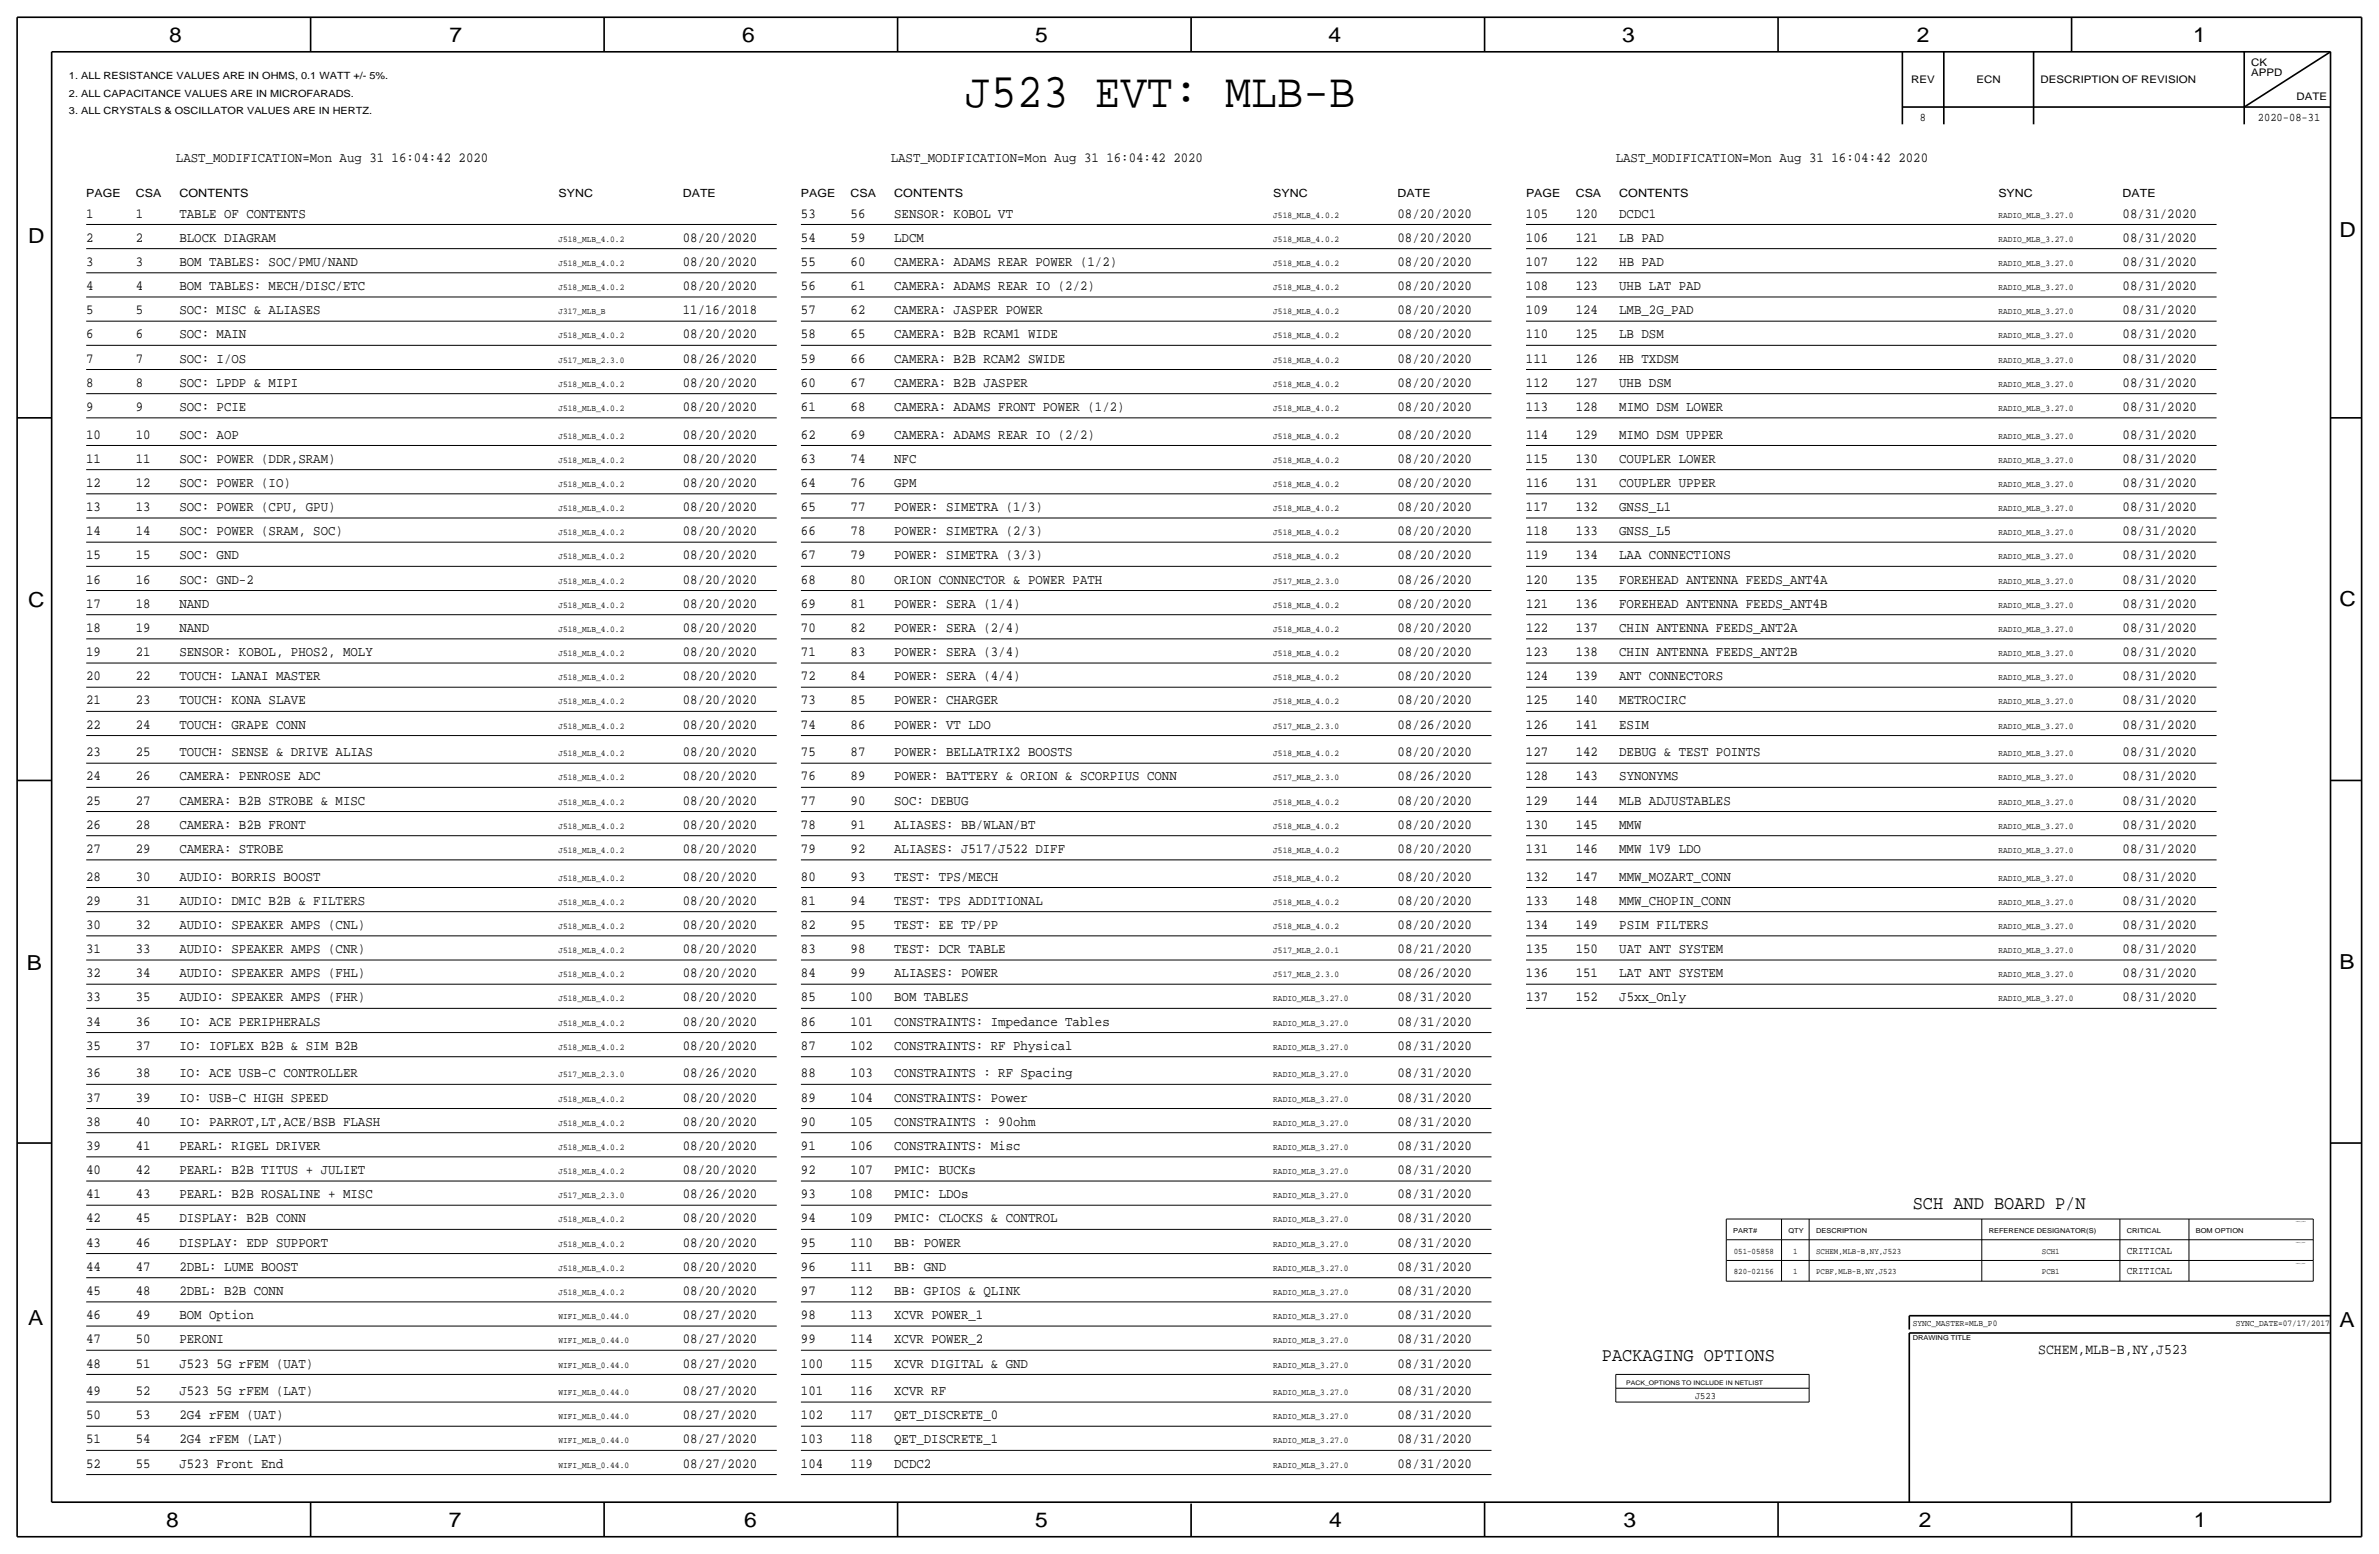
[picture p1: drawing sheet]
<svg xmlns="http://www.w3.org/2000/svg" width="875mm" height="572mm" viewBox="0 0 875 572" stroke-linecap="round" stroke-linejoin="round" font-family="sans-serif">
<defs><g id="words">
<text font-size="17.9" x="354.9" y="39.4">J523 EVT: MLB-B</text>
<g font-size="7.6">
<text x="62.2" y="15.5">8</text>
<text x="165.3" y="15.5">7</text>
<text x="273" y="15.5">6</text>
<text x="380.7" y="15.5">5</text>
<text x="488.6" y="15.5">4</text>
<text x="596.6" y="15.5">3</text>
<text x="705.1" y="15.5">2</text>
<text x="806.7" y="15.5">1</text>
<text x="10.4" y="89.4">D</text>
<text x="860.5" y="87.1">D</text>
<text x="10.4" y="223.3">C</text>
<text x="860.5" y="222.8">C</text>
<text x="9.9" y="356.6">B</text>
<text x="860.5" y="356.4">B</text>
<text x="10.4" y="487.4">A</text>
<text x="860.5" y="488.2">A</text>
<text x="61.2" y="561.6">8</text>
<text x="165" y="561.6">7</text>
<text x="273.8" y="561.6">6</text>
<text x="380.7" y="561.6">5</text>
<text x="488.9" y="561.6">4</text>
<text x="597.1" y="561.6">3</text>
<text x="705.8" y="561.6">2</text>
<text x="806.9" y="561.6">1</text>
</g>
<g font-size="7">
<text x="703.5" y="444.5">SCH AND BOARD P/N</text>
<text x="589.2" y="500.4">PACKAGING OPTIONS</text>
</g>
<text font-size="5.4" x="749.7" y="497.8">SCHEM,MLB-B,NY,J523</text>
<g font-size="5.1">
<text x="64.7" y="59.7">LAST_MODIFICATION=Mon Aug 31 16:04:42 2020</text>
<text x="327.6" y="59.7">LAST_MODIFICATION=Mon Aug 31 16:04:42 2020</text>
<text x="594.3" y="59.7">LAST_MODIFICATION=Mon Aug 31 16:04:42 2020</text>
<text x="31.7" y="80">1</text>
<text x="50" y="80">1</text>
<text x="66" y="80">TABLE OF CONTENTS</text>
<text x="294.6" y="80">53</text>
<text x="312.9" y="80">56</text>
<text x="328.9" y="80">SENSOR: KOBOL VT</text>
<text x="514" y="80">08/20/2020</text>
<text x="561.3" y="80">105</text>
<text x="579.6" y="80">120</text>
<text x="595.6" y="80">DCDC1</text>
<text x="780.7" y="80">08/31/2020</text>
<text x="31.7" y="88.9">2</text>
<text x="50" y="88.9">2</text>
<text x="66" y="88.9">BLOCK DIAGRAM</text>
<text x="251.2" y="88.9">08/20/2020</text>
<text x="294.6" y="88.9">54</text>
<text x="312.9" y="88.9">59</text>
<text x="328.9" y="88.9">LDCM</text>
<text x="514" y="88.9">08/20/2020</text>
<text x="561.3" y="88.9">106</text>
<text x="579.6" y="88.9">121</text>
<text x="595.6" y="88.9">LB PAD</text>
<text x="780.7" y="88.9">08/31/2020</text>
<text x="31.7" y="97.8">3</text>
<text x="50" y="97.8">3</text>
<text x="66" y="97.8">BOM TABLES: SOC/PMU/NAND</text>
<text x="251.2" y="97.8">08/20/2020</text>
<text x="294.6" y="97.8">55</text>
<text x="312.9" y="97.8">60</text>
<text x="328.9" y="97.8">CAMERA: ADAMS REAR POWER (1/2)</text>
<text x="514" y="97.8">08/20/2020</text>
<text x="561.3" y="97.8">107</text>
<text x="579.6" y="97.8">122</text>
<text x="595.6" y="97.8">HB PAD</text>
<text x="780.7" y="97.8">08/31/2020</text>
<text x="31.7" y="106.7">4</text>
<text x="50" y="106.7">4</text>
<text x="66" y="106.7">BOM TABLES: MECH/DISC/ETC</text>
<text x="251.2" y="106.7">08/20/2020</text>
<text x="294.6" y="106.7">56</text>
<text x="312.9" y="106.7">61</text>
<text x="328.9" y="106.7">CAMERA: ADAMS REAR IO (2/2)</text>
<text x="514" y="106.7">08/20/2020</text>
<text x="561.3" y="106.7">108</text>
<text x="579.6" y="106.7">123</text>
<text x="595.6" y="106.7">UHB LAT PAD</text>
<text x="780.7" y="106.7">08/31/2020</text>
<text x="31.7" y="115.6">5</text>
<text x="50" y="115.6">5</text>
<text x="66" y="115.6">SOC: MISC &amp; ALIASES</text>
<text x="251.2" y="115.6">11/16/2018</text>
<text x="294.6" y="115.6">57</text>
<text x="312.9" y="115.6">62</text>
<text x="328.9" y="115.6">CAMERA: JASPER POWER</text>
<text x="514" y="115.6">08/20/2020</text>
<text x="561.3" y="115.6">109</text>
<text x="579.6" y="115.6">124</text>
<text x="595.6" y="115.6">LMB_2G_PAD</text>
<text x="780.7" y="115.6">08/31/2020</text>
<text x="31.7" y="124.5">6</text>
<text x="50" y="124.5">6</text>
<text x="66" y="124.5">SOC: MAIN</text>
<text x="251.2" y="124.5">08/20/2020</text>
<text x="294.6" y="124.5">58</text>
<text x="312.9" y="124.5">65</text>
<text x="328.9" y="124.5">CAMERA: B2B RCAM1 WIDE</text>
<text x="514" y="124.5">08/20/2020</text>
<text x="561.3" y="124.5">110</text>
<text x="579.6" y="124.5">125</text>
<text x="595.6" y="124.5">LB DSM</text>
<text x="780.7" y="124.5">08/31/2020</text>
<text x="31.7" y="133.3">7</text>
<text x="50" y="133.3">7</text>
<text x="66" y="133.3">SOC: I/OS</text>
<text x="251.2" y="133.3">08/26/2020</text>
<text x="294.6" y="133.3">59</text>
<text x="312.9" y="133.3">66</text>
<text x="328.9" y="133.3">CAMERA: B2B RCAM2 SWIDE</text>
<text x="514" y="133.3">08/20/2020</text>
<text x="561.3" y="133.3">111</text>
<text x="579.6" y="133.3">126</text>
<text x="595.6" y="133.3">HB TXDSM</text>
<text x="780.7" y="133.3">08/31/2020</text>
<text x="31.7" y="142.2">8</text>
<text x="50" y="142.2">8</text>
<text x="66" y="142.2">SOC: LPDP &amp; MIPI</text>
<text x="251.2" y="142.2">08/20/2020</text>
<text x="294.6" y="142.2">60</text>
<text x="312.9" y="142.2">67</text>
<text x="328.9" y="142.2">CAMERA: B2B JASPER</text>
<text x="514" y="142.2">08/20/2020</text>
<text x="561.3" y="142.2">112</text>
<text x="579.6" y="142.2">127</text>
<text x="595.6" y="142.2">UHB DSM</text>
<text x="780.7" y="142.2">08/31/2020</text>
<text x="31.7" y="151.1">9</text>
<text x="50" y="151.1">9</text>
<text x="66" y="151.1">SOC: PCIE</text>
<text x="251.2" y="151.1">08/20/2020</text>
<text x="294.6" y="151.1">61</text>
<text x="312.9" y="151.1">68</text>
<text x="328.9" y="151.1">CAMERA: ADAMS FRONT POWER (1/2)</text>
<text x="514" y="151.1">08/20/2020</text>
<text x="561.3" y="151.1">113</text>
<text x="579.6" y="151.1">128</text>
<text x="595.6" y="151.1">MIMO DSM LOWER</text>
<text x="780.7" y="151.1">08/31/2020</text>
<text x="31.7" y="161.3">10</text>
<text x="50" y="161.3">10</text>
<text x="66" y="161.3">SOC: AOP</text>
<text x="251.2" y="161.3">08/20/2020</text>
<text x="294.6" y="161.3">62</text>
<text x="312.9" y="161.3">69</text>
<text x="328.9" y="161.3">CAMERA: ADAMS REAR IO (2/2)</text>
<text x="514" y="161.3">08/20/2020</text>
<text x="561.3" y="161.3">114</text>
<text x="579.6" y="161.3">129</text>
<text x="595.6" y="161.3">MIMO DSM UPPER</text>
<text x="780.7" y="161.3">08/31/2020</text>
<text x="31.7" y="170.2">11</text>
<text x="50" y="170.2">11</text>
<text x="66" y="170.2">SOC: POWER (DDR,SRAM)</text>
<text x="251.2" y="170.2">08/20/2020</text>
<text x="294.6" y="170.2">63</text>
<text x="312.9" y="170.2">74</text>
<text x="328.9" y="170.2">NFC</text>
<text x="514" y="170.2">08/20/2020</text>
<text x="561.3" y="170.2">115</text>
<text x="579.6" y="170.2">130</text>
<text x="595.6" y="170.2">COUPLER LOWER</text>
<text x="780.7" y="170.2">08/31/2020</text>
<text x="31.7" y="179.1">12</text>
<text x="50" y="179.1">12</text>
<text x="66" y="179.1">SOC: POWER (IO)</text>
<text x="251.2" y="179.1">08/20/2020</text>
<text x="294.6" y="179.1">64</text>
<text x="312.9" y="179.1">76</text>
<text x="328.9" y="179.1">GPM</text>
<text x="514" y="179.1">08/20/2020</text>
<text x="561.3" y="179.1">116</text>
<text x="579.6" y="179.1">131</text>
<text x="595.6" y="179.1">COUPLER UPPER</text>
<text x="780.7" y="179.1">08/31/2020</text>
<text x="31.7" y="188">13</text>
<text x="50" y="188">13</text>
<text x="66" y="188">SOC: POWER (CPU, GPU)</text>
<text x="251.2" y="188">08/20/2020</text>
<text x="294.6" y="188">65</text>
<text x="312.9" y="188">77</text>
<text x="328.9" y="188">POWER: SIMETRA (1/3)</text>
<text x="514" y="188">08/20/2020</text>
<text x="561.3" y="188">117</text>
<text x="579.6" y="188">132</text>
<text x="595.6" y="188">GNSS_L1</text>
<text x="780.7" y="188">08/31/2020</text>
<text x="31.7" y="196.8">14</text>
<text x="50" y="196.8">14</text>
<text x="66" y="196.8">SOC: POWER (SRAM, SOC)</text>
<text x="251.2" y="196.8">08/20/2020</text>
<text x="294.6" y="196.8">66</text>
<text x="312.9" y="196.8">78</text>
<text x="328.9" y="196.8">POWER: SIMETRA (2/3)</text>
<text x="514" y="196.8">08/20/2020</text>
<text x="561.3" y="196.8">118</text>
<text x="579.6" y="196.8">133</text>
<text x="595.6" y="196.8">GNSS_L5</text>
<text x="780.7" y="196.8">08/31/2020</text>
<text x="31.7" y="205.7">15</text>
<text x="50" y="205.7">15</text>
<text x="66" y="205.7">SOC: GND</text>
<text x="251.2" y="205.7">08/20/2020</text>
<text x="294.6" y="205.7">67</text>
<text x="312.9" y="205.7">79</text>
<text x="328.9" y="205.7">POWER: SIMETRA (3/3)</text>
<text x="514" y="205.7">08/20/2020</text>
<text x="561.3" y="205.7">119</text>
<text x="579.6" y="205.7">134</text>
<text x="595.6" y="205.7">LAA CONNECTIONS</text>
<text x="780.7" y="205.7">08/31/2020</text>
<text x="31.7" y="214.6">16</text>
<text x="50" y="214.6">16</text>
<text x="66" y="214.6">SOC: GND-2</text>
<text x="251.2" y="214.6">08/20/2020</text>
<text x="294.6" y="214.6">68</text>
<text x="312.9" y="214.6">80</text>
<text x="328.9" y="214.6">ORION CONNECTOR &amp; POWER PATH</text>
<text x="514" y="214.6">08/26/2020</text>
<text x="561.3" y="214.6">120</text>
<text x="579.6" y="214.6">135</text>
<text x="595.6" y="214.6">FOREHEAD ANTENNA FEEDS_ANT4A</text>
<text x="780.7" y="214.6">08/31/2020</text>
<text x="31.7" y="223.5">17</text>
<text x="50" y="223.5">18</text>
<text x="66" y="223.5">NAND</text>
<text x="251.2" y="223.5">08/20/2020</text>
<text x="294.6" y="223.5">69</text>
<text x="312.9" y="223.5">81</text>
<text x="328.9" y="223.5">POWER: SERA (1/4)</text>
<text x="514" y="223.5">08/20/2020</text>
<text x="561.3" y="223.5">121</text>
<text x="579.6" y="223.5">136</text>
<text x="595.6" y="223.5">FOREHEAD ANTENNA FEEDS_ANT4B</text>
<text x="780.7" y="223.5">08/31/2020</text>
<text x="31.7" y="232.4">18</text>
<text x="50" y="232.4">19</text>
<text x="66" y="232.4">NAND</text>
<text x="251.2" y="232.4">08/20/2020</text>
<text x="294.6" y="232.4">70</text>
<text x="312.9" y="232.4">82</text>
<text x="328.9" y="232.4">POWER: SERA (2/4)</text>
<text x="514" y="232.4">08/20/2020</text>
<text x="561.3" y="232.4">122</text>
<text x="579.6" y="232.4">137</text>
<text x="595.6" y="232.4">CHIN ANTENNA FEEDS_ANT2A</text>
<text x="780.7" y="232.4">08/31/2020</text>
<text x="31.7" y="241.3">19</text>
<text x="50" y="241.3">21</text>
<text x="66" y="241.3">SENSOR: KOBOL, PHOS2, MOLY</text>
<text x="251.2" y="241.3">08/20/2020</text>
<text x="294.6" y="241.3">71</text>
<text x="312.9" y="241.3">83</text>
<text x="328.9" y="241.3">POWER: SERA (3/4)</text>
<text x="514" y="241.3">08/20/2020</text>
<text x="561.3" y="241.3">123</text>
<text x="579.6" y="241.3">138</text>
<text x="595.6" y="241.3">CHIN ANTENNA FEEDS_ANT2B</text>
<text x="780.7" y="241.3">08/31/2020</text>
<text x="31.7" y="250.2">20</text>
<text x="50" y="250.2">22</text>
<text x="66" y="250.2">TOUCH: LANAI MASTER</text>
<text x="251.2" y="250.2">08/20/2020</text>
<text x="294.6" y="250.2">72</text>
<text x="312.9" y="250.2">84</text>
<text x="328.9" y="250.2">POWER: SERA (4/4)</text>
<text x="514" y="250.2">08/20/2020</text>
<text x="561.3" y="250.2">124</text>
<text x="579.6" y="250.2">139</text>
<text x="595.6" y="250.2">ANT CONNECTORS</text>
<text x="780.7" y="250.2">08/31/2020</text>
<text x="31.7" y="259.1">21</text>
<text x="50" y="259.1">23</text>
<text x="66" y="259.1">TOUCH: KONA SLAVE</text>
<text x="251.2" y="259.1">08/20/2020</text>
<text x="294.6" y="259.1">73</text>
<text x="312.9" y="259.1">85</text>
<text x="328.9" y="259.1">POWER: CHARGER</text>
<text x="514" y="259.1">08/20/2020</text>
<text x="561.3" y="259.1">125</text>
<text x="579.6" y="259.1">140</text>
<text x="595.6" y="259.1">METROCIRC</text>
<text x="780.7" y="259.1">08/31/2020</text>
<text x="31.7" y="268">22</text>
<text x="50" y="268">24</text>
<text x="66" y="268">TOUCH: GRAPE CONN</text>
<text x="251.2" y="268">08/20/2020</text>
<text x="294.6" y="268">74</text>
<text x="312.9" y="268">86</text>
<text x="328.9" y="268">POWER: VT LDO</text>
<text x="514" y="268">08/26/2020</text>
<text x="561.3" y="268">126</text>
<text x="579.6" y="268">141</text>
<text x="595.6" y="268">ESIM</text>
<text x="780.7" y="268">08/31/2020</text>
<text x="31.7" y="278.1">23</text>
<text x="50" y="278.1">25</text>
<text x="66" y="278.1">TOUCH: SENSE &amp; DRIVE ALIAS</text>
<text x="251.2" y="278.1">08/20/2020</text>
<text x="294.6" y="278.1">75</text>
<text x="312.9" y="278.1">87</text>
<text x="328.9" y="278.1">POWER: BELLATRIX2 BOOSTS</text>
<text x="514" y="278.1">08/20/2020</text>
<text x="561.3" y="278.1">127</text>
<text x="579.6" y="278.1">142</text>
<text x="595.6" y="278.1">DEBUG &amp; TEST POINTS</text>
<text x="780.7" y="278.1">08/31/2020</text>
<text x="31.7" y="287">24</text>
<text x="50" y="287">26</text>
<text x="66" y="287">CAMERA: PENROSE ADC</text>
<text x="251.2" y="287">08/20/2020</text>
<text x="294.6" y="287">76</text>
<text x="312.9" y="287">89</text>
<text x="328.9" y="287">POWER: BATTERY &amp; ORION &amp; SCORPIUS CONN</text>
<text x="514" y="287">08/26/2020</text>
<text x="561.3" y="287">128</text>
<text x="579.6" y="287">143</text>
<text x="595.6" y="287">SYNONYMS</text>
<text x="780.7" y="287">08/31/2020</text>
<text x="31.7" y="295.9">25</text>
<text x="50" y="295.9">27</text>
<text x="66" y="295.9">CAMERA: B2B STROBE &amp; MISC</text>
<text x="251.2" y="295.9">08/20/2020</text>
<text x="294.6" y="295.9">77</text>
<text x="312.9" y="295.9">90</text>
<text x="328.9" y="295.9">SOC: DEBUG</text>
<text x="514" y="295.9">08/20/2020</text>
<text x="561.3" y="295.9">129</text>
<text x="579.6" y="295.9">144</text>
<text x="595.6" y="295.9">MLB ADJUSTABLES</text>
<text x="780.7" y="295.9">08/31/2020</text>
<text x="31.7" y="304.8">26</text>
<text x="50" y="304.8">28</text>
<text x="66" y="304.8">CAMERA: B2B FRONT</text>
<text x="251.2" y="304.8">08/20/2020</text>
<text x="294.6" y="304.8">78</text>
<text x="312.9" y="304.8">91</text>
<text x="328.9" y="304.8">ALIASES: BB/WLAN/BT</text>
<text x="514" y="304.8">08/20/2020</text>
<text x="561.3" y="304.8">130</text>
<text x="579.6" y="304.8">145</text>
<text x="595.6" y="304.8">MMW</text>
<text x="780.7" y="304.8">08/31/2020</text>
<text x="31.7" y="313.7">27</text>
<text x="50" y="313.7">29</text>
<text x="66" y="313.7">CAMERA: STROBE</text>
<text x="251.1" y="313.7">08/20/2020</text>
<text x="294.6" y="313.7">79</text>
<text x="312.9" y="313.7">92</text>
<text x="328.9" y="313.7">ALIASES: J517/J522 DIFF</text>
<text x="514" y="313.7">08/20/2020</text>
<text x="561.3" y="313.7">131</text>
<text x="579.6" y="313.7">146</text>
<text x="595.6" y="313.7">MMW 1V9 LDO</text>
<text x="780.7" y="313.7">08/31/2020</text>
<text x="31.7" y="323.8">28</text>
<text x="50" y="323.8">30</text>
<text x="66" y="323.8">AUDIO: BORRIS BOOST</text>
<text x="251.2" y="323.8">08/20/2020</text>
<text x="294.6" y="323.8">80</text>
<text x="312.9" y="323.8">93</text>
<text x="328.9" y="323.8">TEST: TPS/MECH</text>
<text x="514" y="323.8">08/20/2020</text>
<text x="561.3" y="323.8">132</text>
<text x="579.6" y="323.8">147</text>
<text x="595.6" y="323.8">MMW_MOZART_CONN</text>
<text x="780.7" y="323.8">08/31/2020</text>
<text x="31.7" y="332.7">29</text>
<text x="50" y="332.7">31</text>
<text x="66" y="332.7">AUDIO: DMIC B2B &amp; FILTERS</text>
<text x="251.2" y="332.7">08/20/2020</text>
<text x="294.6" y="332.7">81</text>
<text x="312.9" y="332.7">94</text>
<text x="328.9" y="332.7">TEST: TPS ADDITIONAL</text>
<text x="514" y="332.7">08/20/2020</text>
<text x="561.3" y="332.7">133</text>
<text x="579.6" y="332.7">148</text>
<text x="595.6" y="332.7">MMW_CHOPIN_CONN</text>
<text x="780.7" y="332.7">08/31/2020</text>
<text x="31.7" y="341.6">30</text>
<text x="50" y="341.6">32</text>
<text x="66" y="341.6">AUDIO: SPEAKER AMPS (CNL)</text>
<text x="251.2" y="341.6">08/20/2020</text>
<text x="294.6" y="341.6">82</text>
<text x="312.9" y="341.6">95</text>
<text x="328.9" y="341.6">TEST: EE TP/PP</text>
<text x="514" y="341.6">08/20/2020</text>
<text x="561.3" y="341.6">134</text>
<text x="579.6" y="341.6">149</text>
<text x="595.6" y="341.6">PSIM FILTERS</text>
<text x="780.7" y="341.6">08/31/2020</text>
<text x="31.7" y="350.5">31</text>
<text x="50" y="350.5">33</text>
<text x="66" y="350.5">AUDIO: SPEAKER AMPS (CNR)</text>
<text x="251.2" y="350.5">08/20/2020</text>
<text x="294.6" y="350.5">83</text>
<text x="312.9" y="350.5">98</text>
<text x="328.9" y="350.5">TEST: DCR TABLE</text>
<text x="514" y="350.5">08/21/2020</text>
<text x="561.3" y="350.5">135</text>
<text x="579.6" y="350.5">150</text>
<text x="595.6" y="350.5">UAT ANT SYSTEM</text>
<text x="780.7" y="350.5">08/31/2020</text>
<text x="31.7" y="359.4">32</text>
<text x="50" y="359.4">34</text>
<text x="66" y="359.4">AUDIO: SPEAKER AMPS (FHL)</text>
<text x="251.2" y="359.4">08/20/2020</text>
<text x="294.6" y="359.4">84</text>
<text x="312.9" y="359.4">99</text>
<text x="328.9" y="359.4">ALIASES: POWER</text>
<text x="514" y="359.4">08/26/2020</text>
<text x="561.3" y="359.4">136</text>
<text x="579.6" y="359.4">151</text>
<text x="595.6" y="359.4">LAT ANT SYSTEM</text>
<text x="780.7" y="359.4">08/31/2020</text>
<text x="31.7" y="368.3">33</text>
<text x="50" y="368.3">35</text>
<text x="66" y="368.3">AUDIO: SPEAKER AMPS (FHR)</text>
<text x="251.2" y="368.3">08/20/2020</text>
<text x="294.6" y="368.3">85</text>
<text x="312.9" y="368.3">100</text>
<text x="328.9" y="368.3">BOM TABLES</text>
<text x="514" y="368.3">08/31/2020</text>
<text x="561.3" y="368.3">137</text>
<text x="579.6" y="368.3">152</text>
<text x="595.6" y="368.3">J5xx_Only</text>
<text x="780.7" y="368.3">08/31/2020</text>
<text x="31.7" y="377.2">34</text>
<text x="50" y="377.2">36</text>
<text x="66" y="377.2">IO: ACE PERIPHERALS</text>
<text x="251.2" y="377.2">08/20/2020</text>
<text x="294.6" y="377.2">86</text>
<text x="312.9" y="377.2">101</text>
<text x="328.9" y="377.2">CONSTRAINTS: Impedance Tables</text>
<text x="514" y="377.2">08/31/2020</text>
<text x="31.7" y="386.1">35</text>
<text x="50" y="386.1">37</text>
<text x="66" y="386.1">IO: IOFLEX B2B &amp; SIM B2B</text>
<text x="251.2" y="386.1">08/20/2020</text>
<text x="294.6" y="386.1">87</text>
<text x="312.9" y="386.1">102</text>
<text x="328.9" y="386.1">CONSTRAINTS: RF Physical</text>
<text x="514" y="386.1">08/31/2020</text>
<text x="31.7" y="396.2">36</text>
<text x="50" y="396.2">38</text>
<text x="66" y="396.2">IO: ACE USB-C CONTROLLER</text>
<text x="251.2" y="396.2">08/26/2020</text>
<text x="294.6" y="396.2">88</text>
<text x="312.9" y="396.2">103</text>
<text x="328.9" y="396.2">CONSTRAINTS : RF Spacing</text>
<text x="514" y="396.2">08/31/2020</text>
<text x="31.7" y="405.1">37</text>
<text x="50" y="405.1">39</text>
<text x="66" y="405.1">IO: USB-C HIGH SPEED</text>
<text x="251.2" y="405.1">08/20/2020</text>
<text x="294.6" y="405.1">89</text>
<text x="312.9" y="405.1">104</text>
<text x="328.9" y="405.1">CONSTRAINTS: Power</text>
<text x="514" y="405.1">08/31/2020</text>
<text x="31.7" y="414">38</text>
<text x="50" y="414">40</text>
<text x="66" y="414">IO: PARROT,LT,ACE/BSB FLASH</text>
<text x="251.2" y="414">08/20/2020</text>
<text x="294.6" y="414">90</text>
<text x="312.9" y="414">105</text>
<text x="328.9" y="414">CONSTRAINTS : 90ohm</text>
<text x="514" y="414">08/31/2020</text>
<text x="31.7" y="422.9">39</text>
<text x="50" y="422.9">41</text>
<text x="66" y="422.9">PEARL: RIGEL DRIVER</text>
<text x="251.2" y="422.9">08/20/2020</text>
<text x="294.6" y="422.9">91</text>
<text x="312.9" y="422.9">106</text>
<text x="328.9" y="422.9">CONSTRAINTS: Misc</text>
<text x="514" y="422.9">08/31/2020</text>
<text x="31.7" y="431.8">40</text>
<text x="50" y="431.8">42</text>
<text x="66" y="431.8">PEARL: B2B TITUS + JULIET</text>
<text x="251.2" y="431.8">08/20/2020</text>
<text x="294.6" y="431.8">92</text>
<text x="312.9" y="431.8">107</text>
<text x="328.9" y="431.8">PMIC: BUCKs</text>
<text x="514" y="431.8">08/31/2020</text>
<text x="31.7" y="440.7">41</text>
<text x="50" y="440.7">43</text>
<text x="66" y="440.7">PEARL: B2B ROSALINE + MISC</text>
<text x="251.2" y="440.7">08/26/2020</text>
<text x="294.6" y="440.7">93</text>
<text x="312.9" y="440.7">108</text>
<text x="328.9" y="440.7">PMIC: LDOs</text>
<text x="514" y="440.7">08/31/2020</text>
<text x="31.7" y="449.6">42</text>
<text x="50" y="449.6">45</text>
<text x="66" y="449.6">DISPLAY: B2B CONN</text>
<text x="251.2" y="449.6">08/20/2020</text>
<text x="294.6" y="449.6">94</text>
<text x="312.9" y="449.6">109</text>
<text x="328.9" y="449.6">PMIC: CLOCKS &amp; CONTROL</text>
<text x="514" y="449.6">08/31/2020</text>
<text x="31.7" y="458.5">43</text>
<text x="50" y="458.5">46</text>
<text x="66" y="458.5">DISPLAY: EDP SUPPORT</text>
<text x="251.2" y="458.5">08/20/2020</text>
<text x="294.6" y="458.5">95</text>
<text x="312.9" y="458.5">110</text>
<text x="328.9" y="458.5">BB: POWER</text>
<text x="514" y="458.5">08/31/2020</text>
<text x="31.7" y="467.4">44</text>
<text x="50" y="467.4">47</text>
<text x="66" y="467.4">2DBL: LUME BOOST</text>
<text x="251.2" y="467.4">08/20/2020</text>
<text x="294.6" y="467.4">96</text>
<text x="312.9" y="467.4">111</text>
<text x="328.9" y="467.4">BB: GND</text>
<text x="514" y="467.4">08/31/2020</text>
<text x="31.7" y="476.2">45</text>
<text x="50" y="476.2">48</text>
<text x="66" y="476.2">2DBL: B2B CONN</text>
<text x="251.2" y="476.2">08/20/2020</text>
<text x="294.6" y="476.2">97</text>
<text x="312.9" y="476.2">112</text>
<text x="328.9" y="476.2">BB: GPIOS &amp; QLINK</text>
<text x="514" y="476.2">08/31/2020</text>
<text x="31.7" y="485.1">46</text>
<text x="50" y="485.1">49</text>
<text x="66" y="485.1">BOM Option</text>
<text x="251.2" y="485.1">08/27/2020</text>
<text x="294.6" y="485.1">98</text>
<text x="312.9" y="485.1">113</text>
<text x="328.9" y="485.1">XCVR POWER_1</text>
<text x="514" y="485.1">08/31/2020</text>
<text x="31.7" y="494">47</text>
<text x="50" y="494">50</text>
<text x="66" y="494">PERONI</text>
<text x="251.2" y="494">08/27/2020</text>
<text x="294.6" y="494">99</text>
<text x="312.9" y="494">114</text>
<text x="328.9" y="494">XCVR POWER_2</text>
<text x="514" y="494">08/31/2020</text>
<text x="31.7" y="502.9">48</text>
<text x="50" y="502.9">51</text>
<text x="66" y="502.9">J523 5G rFEM (UAT)</text>
<text x="251.2" y="502.9">08/27/2020</text>
<text x="294.6" y="502.9">100</text>
<text x="312.9" y="502.9">115</text>
<text x="328.9" y="502.9">XCVR DIGITAL &amp; GND</text>
<text x="514" y="502.9">08/31/2020</text>
<text x="31.7" y="513.1">49</text>
<text x="50" y="513.1">52</text>
<text x="66" y="513.1">J523 5G rFEM (LAT)</text>
<text x="251.2" y="513.1">08/27/2020</text>
<text x="294.6" y="513.1">101</text>
<text x="312.9" y="513.1">116</text>
<text x="328.9" y="513.1">XCVR RF</text>
<text x="514" y="513.1">08/31/2020</text>
<text x="31.7" y="522">50</text>
<text x="50" y="522">53</text>
<text x="66" y="522">2G4 rFEM (UAT)</text>
<text x="251.2" y="522">08/27/2020</text>
<text x="294.6" y="522">102</text>
<text x="312.9" y="522">117</text>
<text x="328.9" y="522">QET_DISCRETE_0</text>
<text x="514" y="522">08/31/2020</text>
<text x="31.7" y="530.9">51</text>
<text x="50" y="530.9">54</text>
<text x="66" y="530.9">2G4 rFEM (LAT)</text>
<text x="251.2" y="530.9">08/27/2020</text>
<text x="294.6" y="530.9">103</text>
<text x="312.9" y="530.9">118</text>
<text x="328.9" y="530.9">QET_DISCRETE_1</text>
<text x="514" y="530.9">08/31/2020</text>
<text x="31.7" y="539.7">52</text>
<text x="50" y="539.7">55</text>
<text x="66" y="539.7">J523 Front End</text>
<text x="251.2" y="539.7">08/27/2020</text>
<text x="294.6" y="539.7">104</text>
<text x="312.9" y="539.7">119</text>
<text x="328.9" y="539.7">DCDC2</text>
<text x="514" y="539.7">08/31/2020</text>
</g>
<g font-size="4.3">
<text x="706.2" y="44.5">8</text>
<text x="830.5" y="44.5">2020-08-31</text>
</g>
<g font-size="4.2">
<text x="66" y="72.4">CONTENTS</text>
<text x="328.9" y="72.4">CONTENTS</text>
<text x="595.6" y="72.4">CONTENTS</text>
</g>
<g font-size="4.1">
<text x="31.7" y="72.4">PAGE</text>
<text x="50" y="72.4">CSA</text>
<text x="205.4" y="72.4">SYNC</text>
<text x="251.2" y="72.4">DATE</text>
<text x="294.6" y="72.4">PAGE</text>
<text x="312.9" y="72.4">CSA</text>
<text x="468.3" y="72.4">SYNC</text>
<text x="514" y="72.4">DATE</text>
<text x="561.3" y="72.4">PAGE</text>
<text x="579.6" y="72.4">CSA</text>
<text x="735" y="72.4">SYNC</text>
<text x="780.7" y="72.4">DATE</text>
</g>
<g font-size="3.9">
<text x="782.3" y="461">CRITICAL</text>
<text x="782.3" y="468.6">CRITICAL</text>
</g>
<g font-size="3.8">
<text x="828" y="24.1">CK</text>
<text x="828" y="27.9">APPD</text>
<text x="703" y="30.5">REV</text>
<text x="727" y="30.5">ECN</text>
<text x="750.5" y="30.5">DESCRIPTION OF REVISION</text>
<text x="844.7" y="36.8">DATE</text>
</g>
<g font-size="3.7">
<text x="25.3" y="29.2">1. ALL RESISTANCE VALUES ARE IN OHMS, 0.1 WATT +/- 5%.</text>
<text x="25.3" y="35.6">2. ALL CAPACITANCE VALUES ARE IN MICROFARADS.</text>
<text x="25.3" y="41.9">3. ALL CRYSTALS &amp; OSCILLATOR VALUES ARE IN HERTZ.</text>
</g>
<text font-size="3.6" x="623.5" y="514.3">J523</text>
<g font-size="3.2">
<text x="468.3" y="80">J518_MLB_4.0.2</text>
<text x="735" y="80">RADIO_MLB_3.27.0</text>
<text x="205.4" y="88.9">J518_MLB_4.0.2</text>
<text x="468.3" y="88.9">J518_MLB_4.0.2</text>
<text x="735" y="88.9">RADIO_MLB_3.27.0</text>
<text x="205.4" y="97.8">J518_MLB_4.0.2</text>
<text x="468.3" y="97.8">J518_MLB_4.0.2</text>
<text x="735" y="97.8">RADIO_MLB_3.27.0</text>
<text x="205.4" y="106.7">J518_MLB_4.0.2</text>
<text x="468.3" y="106.7">J518_MLB_4.0.2</text>
<text x="735" y="106.7">RADIO_MLB_3.27.0</text>
<text x="205.4" y="115.6">J317_MLB_B</text>
<text x="468.3" y="115.6">J518_MLB_4.0.2</text>
<text x="735" y="115.6">RADIO_MLB_3.27.0</text>
<text x="205.4" y="124.5">J518_MLB_4.0.2</text>
<text x="468.3" y="124.5">J518_MLB_4.0.2</text>
<text x="735" y="124.5">RADIO_MLB_3.27.0</text>
<text x="205.4" y="133.4">J517_MLB_2.3.0</text>
<text x="468.3" y="133.3">J518_MLB_4.0.2</text>
<text x="735" y="133.3">RADIO_MLB_3.27.0</text>
<text x="205.4" y="142.2">J518_MLB_4.0.2</text>
<text x="468.3" y="142.2">J518_MLB_4.0.2</text>
<text x="735" y="142.2">RADIO_MLB_3.27.0</text>
<text x="205.4" y="151.1">J518_MLB_4.0.2</text>
<text x="468.3" y="151.1">J518_MLB_4.0.2</text>
<text x="735" y="151.1">RADIO_MLB_3.27.0</text>
<text x="205.4" y="161.3">J518_MLB_4.0.2</text>
<text x="468.3" y="161.3">J518_MLB_4.0.2</text>
<text x="735" y="161.3">RADIO_MLB_3.27.0</text>
<text x="205.4" y="170.2">J518_MLB_4.0.2</text>
<text x="468.3" y="170.2">J518_MLB_4.0.2</text>
<text x="735" y="170.2">RADIO_MLB_3.27.0</text>
<text x="205.4" y="179.1">J518_MLB_4.0.2</text>
<text x="468.3" y="179.1">J518_MLB_4.0.2</text>
<text x="735" y="179.1">RADIO_MLB_3.27.0</text>
<text x="205.4" y="188">J518_MLB_4.0.2</text>
<text x="468.3" y="188">J518_MLB_4.0.2</text>
<text x="735" y="188">RADIO_MLB_3.27.0</text>
<text x="205.4" y="196.8">J518_MLB_4.0.2</text>
<text x="468.3" y="196.8">J518_MLB_4.0.2</text>
<text x="735" y="196.8">RADIO_MLB_3.27.0</text>
<text x="205.4" y="205.7">J518_MLB_4.0.2</text>
<text x="468.3" y="205.7">J518_MLB_4.0.2</text>
<text x="735" y="205.7">RADIO_MLB_3.27.0</text>
<text x="205.4" y="214.6">J518_MLB_4.0.2</text>
<text x="468.3" y="214.6">J517_MLB_2.3.0</text>
<text x="735" y="214.6">RADIO_MLB_3.27.0</text>
<text x="205.4" y="223.5">J518_MLB_4.0.2</text>
<text x="468.3" y="223.5">J518_MLB_4.0.2</text>
<text x="735" y="223.5">RADIO_MLB_3.27.0</text>
<text x="205.4" y="232.4">J518_MLB_4.0.2</text>
<text x="468.3" y="232.4">J518_MLB_4.0.2</text>
<text x="735" y="232.4">RADIO_MLB_3.27.0</text>
<text x="205.4" y="241.3">J518_MLB_4.0.2</text>
<text x="468.3" y="241.3">J518_MLB_4.0.2</text>
<text x="735" y="241.3">RADIO_MLB_3.27.0</text>
<text x="205.4" y="250.2">J518_MLB_4.0.2</text>
<text x="468.3" y="250.2">J518_MLB_4.0.2</text>
<text x="735" y="250.2">RADIO_MLB_3.27.0</text>
<text x="205.4" y="259.1">J518_MLB_4.0.2</text>
<text x="468.3" y="259.1">J518_MLB_4.0.2</text>
<text x="735" y="259.1">RADIO_MLB_3.27.0</text>
<text x="205.4" y="268">J518_MLB_4.0.2</text>
<text x="468.3" y="268">J517_MLB_2.3.0</text>
<text x="735" y="268">RADIO_MLB_3.27.0</text>
<text x="205.4" y="278.1">J518_MLB_4.0.2</text>
<text x="468.3" y="278.1">J518_MLB_4.0.2</text>
<text x="735" y="278.1">RADIO_MLB_3.27.0</text>
<text x="205.4" y="287">J518_MLB_4.0.2</text>
<text x="468.3" y="287">J517_MLB_2.3.0</text>
<text x="735" y="287">RADIO_MLB_3.27.0</text>
<text x="205.4" y="295.9">J518_MLB_4.0.2</text>
<text x="468.3" y="295.9">J518_MLB_4.0.2</text>
<text x="735" y="295.9">RADIO_MLB_3.27.0</text>
<text x="205.4" y="304.8">J518_MLB_4.0.2</text>
<text x="468.3" y="304.8">J518_MLB_4.0.2</text>
<text x="735" y="304.8">RADIO_MLB_3.27.0</text>
<text x="205.4" y="313.7">J518_MLB_4.0.2</text>
<text x="468.3" y="313.7">J518_MLB_4.0.2</text>
<text x="735" y="313.7">RADIO_MLB_3.27.0</text>
<text x="205.4" y="323.8">J518_MLB_4.0.2</text>
<text x="468.3" y="323.8">J518_MLB_4.0.2</text>
<text x="735" y="323.8">RADIO_MLB_3.27.0</text>
<text x="205.4" y="332.7">J518_MLB_4.0.2</text>
<text x="468.3" y="332.7">J518_MLB_4.0.2</text>
<text x="735" y="332.7">RADIO_MLB_3.27.0</text>
<text x="205.4" y="341.6">J518_MLB_4.0.2</text>
<text x="468.3" y="341.6">J518_MLB_4.0.2</text>
<text x="735" y="341.6">RADIO_MLB_3.27.0</text>
<text x="205.4" y="350.5">J518_MLB_4.0.2</text>
<text x="468.3" y="350.5">J517_MLB_2.0.1</text>
<text x="735" y="350.5">RADIO_MLB_3.27.0</text>
<text x="205.4" y="359.4">J518_MLB_4.0.2</text>
<text x="468.3" y="359.4">J517_MLB_2.3.0</text>
<text x="735" y="359.4">RADIO_MLB_3.27.0</text>
<text x="205.4" y="368.3">J518_MLB_4.0.2</text>
<text x="468.3" y="368.3">RADIO_MLB_3.27.0</text>
<text x="735" y="368.3">RADIO_MLB_3.27.0</text>
<text x="205.4" y="377.2">J518_MLB_4.0.2</text>
<text x="468.3" y="377.2">RADIO_MLB_3.27.0</text>
<text x="205.4" y="386.1">J518_MLB_4.0.2</text>
<text x="468.3" y="386.1">RADIO_MLB_3.27.0</text>
<text x="205.4" y="396.2">J517_MLB_2.3.0</text>
<text x="468.3" y="396.2">RADIO_MLB_3.27.0</text>
<text x="205.4" y="405.1">J518_MLB_4.0.2</text>
<text x="468.3" y="405.1">RADIO_MLB_3.27.0</text>
<text x="205.4" y="414">J518_MLB_4.0.2</text>
<text x="468.3" y="414">RADIO_MLB_3.27.0</text>
<text x="205.4" y="422.9">J518_MLB_4.0.2</text>
<text x="468.3" y="422.9">RADIO_MLB_3.27.0</text>
<text x="205.4" y="431.8">J518_MLB_4.0.2</text>
<text x="468.3" y="431.8">RADIO_MLB_3.27.0</text>
<text x="205.4" y="440.7">J517_MLB_2.3.0</text>
<text x="468.3" y="440.7">RADIO_MLB_3.27.0</text>
<text x="205.4" y="449.6">J518_MLB_4.0.2</text>
<text x="468.3" y="449.6">RADIO_MLB_3.27.0</text>
<text x="205.4" y="458.5">J518_MLB_4.0.2</text>
<text x="468.3" y="458.5">RADIO_MLB_3.27.0</text>
<text x="205.4" y="467.4">J518_MLB_4.0.2</text>
<text x="468.3" y="467.4">RADIO_MLB_3.27.0</text>
<text x="205.4" y="476.2">J518_MLB_4.0.2</text>
<text x="468.3" y="476.2">RADIO_MLB_3.27.0</text>
<text x="205.4" y="485.1">WIFI_MLB_0.44.0</text>
<text x="468.3" y="485.1">RADIO_MLB_3.27.0</text>
<text x="703.5" y="487.7">SYNC_MASTER=MLB_P0</text>
<text x="822.3" y="487.7">SYNC_DATE=07/17/2017</text>
<text x="205.4" y="494">WIFI_MLB_0.44.0</text>
<text x="468.3" y="494">RADIO_MLB_3.27.0</text>
<text x="205.4" y="502.9">WIFI_MLB_0.44.0</text>
<text x="468.3" y="502.9">RADIO_MLB_3.27.0</text>
<text x="205.4" y="513.1">WIFI_MLB_0.44.0</text>
<text x="468.3" y="513.1">RADIO_MLB_3.27.0</text>
<text x="205.4" y="522">WIFI_MLB_0.44.0</text>
<text x="468.3" y="522">RADIO_MLB_3.27.0</text>
<text x="205.4" y="530.9">WIFI_MLB_0.44.0</text>
<text x="468.3" y="530.9">RADIO_MLB_3.27.0</text>
<text x="205.4" y="539.7">WIFI_MLB_0.44.0</text>
<text x="468.3" y="539.7">RADIO_MLB_3.27.0</text>
</g>
<g font-size="3.1">
<text x="637.7" y="461">051-05858</text>
<text x="659.5" y="461">1</text>
<text x="668" y="461">SCHEM,MLB-B,NY,J523</text>
<text x="751" y="461">SCH1</text>
<text x="637.7" y="468.6">820-02156</text>
<text x="659.5" y="468.6">1</text>
<text x="668" y="468.6">PCBF,MLB-B,NY,J523</text>
<text x="751" y="468.6">PCB1</text>
</g>
<g font-size="2.5">
<text x="637.5" y="453.4">PART#</text>
<text x="657.8" y="453.4">QTY</text>
<text x="668" y="453.4">DESCRIPTION</text>
<text x="731.5" y="453.4">REFERENCE DESIGNATOR(S)</text>
<text x="782.3" y="453.4">CRITICAL</text>
<text x="807.7" y="453.4">BOM OPTION</text>
<text x="703.5" y="492.8">DRAWING TITLE</text>
</g>
<text font-size="2.3" x="598.1" y="509.3">PACK_OPTIONS TO INCLUDE IN NETLIST</text>
<g font-size=".4">
<text x="844.5" y="449.6">TABLE_5_HEAD</text>
<text x="844.5" y="457.2">TABLE_5_ITEM</text>
<text x="844.5" y="464.8">TABLE_5_ITEM</text>
</g>
</g></defs>
<g fill="none" stroke="#000" stroke-width=".6">
<path d="M6.3 6.4h862.3zM6.3 6.4v558.7zM19 19.1h838.2zM19 19.1v533.4zM114.2 6.4v12.7zM222.2 6.4v12.7zM330.1 6.4v12.7zM438.1 6.4v12.7zM546.1 6.4v12.7zM654 6.4v12.7zM699.7 19.1v26.6zM715 19.1v26.6z"/>
<path d="M748 19.1v26.6zM762 6.4v12.7zM825.5 19.1v26.6zM857.2 19.1v533.4zM868.6 6.4v558.7zM699.7 39.4h157.5zM825.5 39.4l31.7-20.3zM6.3 153.7h12.7zM857.2 153.7h11.4zM6.3 287h12.7zM857.2 287h11.4zM6.3 420.4h12.7z"/>
<path d="M857.2 420.4h11.4zM702.3 483.9h154.9zM702.3 483.9v5zM702.3 490.2h154.9zM702.3 490.2v62.3zM19 552.5h838.2zM114.2 552.5v12.6zM222.2 552.5v12.6zM330.1 552.5v12.6zM438.1 553v12.1zM546.1 552.5v12.6zM654 552.5v12.6z"/>
<path d="M762 552.5v12.6zM6.3 565.1h862.3z"/>
</g>
<g fill="none" stroke="#000" stroke-width=".37">
<path d="M31.7 82.6h254zM31.7 91.4h254zM294.6 91.4h254zM294.6 82.6h254zM561.3 82.6h254zM561.3 91.4h254zM31.7 100.3h254zM31.7 109.2h254zM31.7 118.1h254zM294.6 100.3h254zM294.6 109.2h254zM294.6 118.1h254z"/>
<path d="M561.3 118.1h254zM561.3 109.2h254zM561.3 100.3h254zM31.7 135.9h254zM31.7 127h254zM294.6 135.9h254zM294.6 127h254zM561.3 127h254zM561.3 135.9h254zM31.7 144.8h254zM31.7 153.7h254zM294.6 144.8h254z"/>
<path d="M294.6 153.7h254zM561.3 153.7h254zM561.3 144.8h254zM31.7 163.8h254zM31.7 172.7h254zM294.6 163.8h254zM294.6 172.7h254zM561.3 172.7h254zM561.3 163.8h254zM31.7 199.4h254zM31.7 181.6h254zM31.7 190.5h254z"/>
<path d="M294.6 199.4h254zM294.6 181.6h254zM294.6 190.5h254zM561.3 190.5h254zM561.3 181.6h254zM561.3 199.4h254zM31.7 217.2h254zM31.7 208.3h254zM294.6 217.2h254zM294.6 208.3h254zM561.3 208.3h254zM561.3 217.2h254z"/>
<path d="M31.7 226.1h254zM31.7 235h254zM294.6 226.1h254zM294.6 235h254zM561.3 235h254zM561.3 226.1h254zM31.7 252.7h254zM31.7 243.8h254zM294.6 252.7h254zM294.6 243.8h254zM561.3 243.8h254zM561.3 252.7h254z"/>
<path d="M31.7 261.6h254zM31.7 270.5h254zM294.6 261.6h254zM294.6 270.5h254zM561.3 270.5h254zM561.3 261.6h254zM31.7 280.7h254zM31.7 298.5h254zM31.7 289.6h254zM294.6 280.7h254zM294.6 298.5h254zM294.6 289.6h254z"/>
<path d="M561.3 289.6h254zM561.3 298.5h254zM561.3 280.7h254zM31.7 307.3h254zM31.7 316.2h254zM294.6 307.3h254zM294.6 316.2h254zM561.3 316.2h254zM561.3 307.3h254zM31.7 326.4h254zM31.7 335.3h254zM294.6 326.4h254z"/>
<path d="M294.6 335.3h254zM561.3 335.3h254zM561.3 326.4h254zM31.7 353.1h254zM31.7 344.2h254zM294.6 353.1h254zM294.6 344.2h254zM561.3 344.2h254zM561.3 353.1h254zM31.7 379.7h254zM31.7 362h254zM31.7 370.8h254z"/>
<path d="M294.6 370.8h254zM294.6 362h254zM294.6 379.7h254zM561.3 370.8h254zM561.3 362h254zM31.7 388.6h254zM31.7 398.8h254zM294.6 398.8h254zM294.6 388.6h254zM31.7 407.7h254zM31.7 416.6h254zM294.6 416.6h254z"/>
<path d="M294.6 407.7h254zM31.7 425.5h254zM31.7 434.3h254zM294.6 434.3h254zM294.6 425.5h254zM31.7 443.2h254zM31.7 452.1h254zM294.6 452.1h254zM294.6 443.2h254zM635 448.3v7.6zM635 455.9h215.9zM635 448.3h215.9z"/>
<path d="M635 455.9v7.7zM655.3 448.3v7.6zM655.3 455.9v7.7zM665.4 448.3v7.6zM665.4 455.9v7.7zM728.9 448.3v7.6zM728.9 455.9v7.7zM779.7 448.3v7.6zM779.7 455.9v7.7zM805.1 448.3v7.6zM805.1 455.9v7.7zM850.9 448.3v7.6z"/>
<path d="M850.9 455.9v7.7zM31.7 478.8h254zM31.7 469.9h254zM31.7 461h254zM294.6 461h254zM294.6 469.9h254zM294.6 478.8h254zM635 463.6v7.6zM635 471.2h215.9zM635 463.6h215.9zM655.3 463.6v7.6zM665.4 463.6v7.6z"/>
<path d="M728.9 463.6v7.6zM779.7 463.6v7.6zM805.1 463.6v7.6zM850.9 463.6v7.6zM31.7 487.7h254zM31.7 496.6h254zM294.6 496.6h254zM294.6 487.7h254zM31.7 515.6h254zM31.7 505.5h254zM294.6 505.5h254zM294.6 515.6h254z"/>
<path d="M594.3 505.5v5zM594.3 510.5h71.1zM594.3 505.5h71.1zM594.3 515.6h71.1zM594.3 510.5v5.1zM665.4 505.5v5zM665.4 510.5v5.1zM31.7 524.5h254zM31.7 533.4h254zM294.6 533.4h254zM294.6 524.5h254zM31.7 542.3h254z"/>
<path d="M294.6 542.3h254z"/>
</g>
<use href="#words"/>
</svg>
